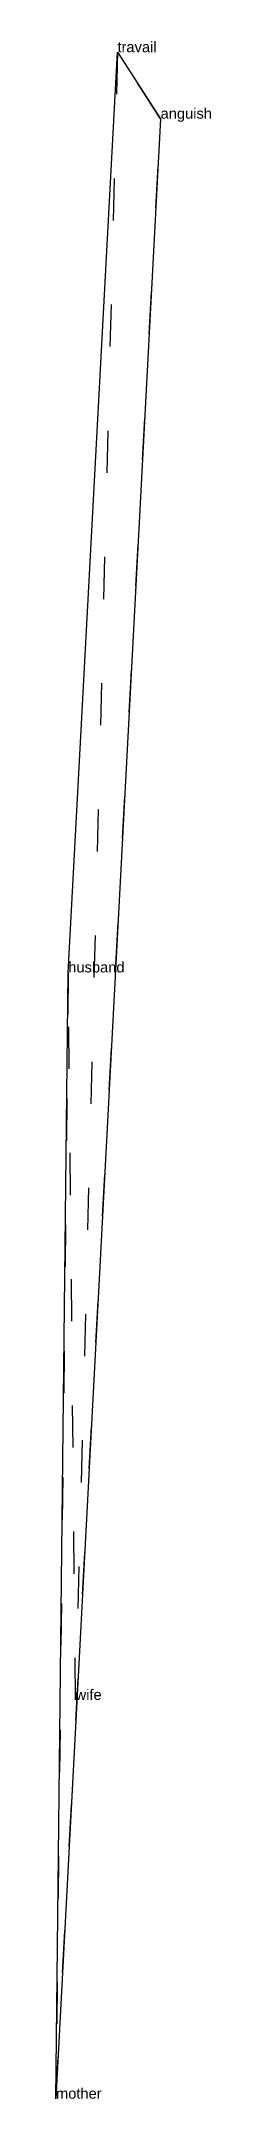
# Model space of a CAD drawing. Extents: x -0.15 to 0.22, y -4.12 to 0.77.
import ezdxf

# ---------------------------------------------------------------- set-up
doc = ezdxf.new("R2010")
doc.units = 0
doc.linetypes.add('DOT', pattern=[0.2, 0, -0.2])
doc.layers.add('TEXT', color=1, linetype='CONTINUOUS')
doc.styles.get("Standard").update_dxf_attribs({"font": 'arial.ttf'})

msp = doc.modelspace()

# ---------------------------------------------------------------- linework, layer by layer
at = {"layer": 'INTERNAL', "linetype": 'DOT'}
msp.add_polyline3d([(-0.099, -3.173, 0), (-0.1165, -1.444, 0), (-0.1457, -4.1207, 0), (0.1033, 0.585, 0), (0.0006, 0.743, 0), (-0.099, -3.173, 0)], close=True, dxfattribs=at)
at = {"layer": 'OUTLINE', "linetype": 'CONTINUOUS'}
msp.add_polyline3d([(-0.1457, -4.1207, 0), (-0.1165, -1.444, 0), (0.0006, 0.743, 0), (0.1033, 0.585, 0), (-0.1457, -4.1207, 0)], close=True, dxfattribs=at)

# ---------------------------------------------------------------- texts
at = {"layer": 'TEXT'}
for s, p in [('travail', (0.0006, 0.743)), ('anguish', (0.1033, 0.585)), ('husband', (-0.1165, -1.444)), ('wife', (-0.099, -3.173)), ('mother', (-0.1457, -4.1207))]:
    msp.add_text(s, height=0.025, dxfattribs=at).set_placement(p)

doc.saveas('drawing.dxf')
